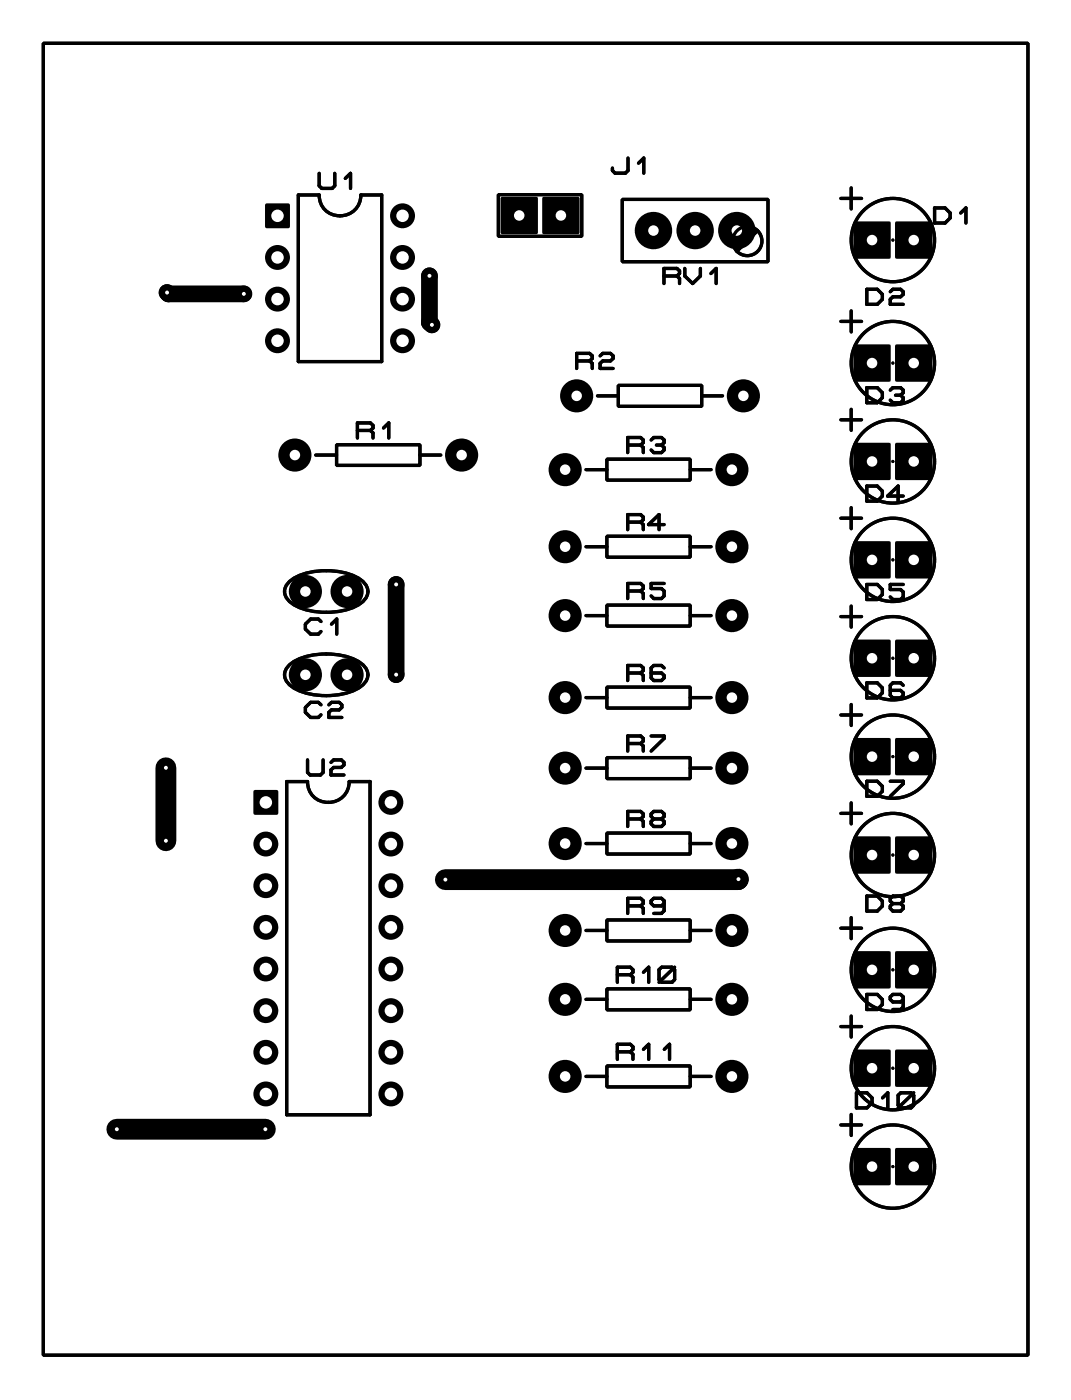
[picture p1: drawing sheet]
<svg xmlns="http://www.w3.org/2000/svg" width="65mm" height="85mm" viewBox="0 0 65 85" stroke-linecap="round" stroke-linejoin="round" font-family="sans-serif">
<g fill="#000">
<path d="M16.2 12.4h1.4v1.5h-1.4z" fill-rule="evenodd"/>
<path d="M30.5 12h2.2v2.2h-2.2z" fill-rule="evenodd"/>
<path d="M33.1 12h2.2v2.2h-2.2z" fill-rule="evenodd"/>
<path d="M52 13.5h2.2v2.2h-2.2z" fill-rule="evenodd"/>
<path d="M54.6 13.5h2.2v2.2h-2.2z" fill-rule="evenodd"/>
<path d="M52 21h2.2v2.2h-2.2z" fill-rule="evenodd"/>
<path d="M52 27h2.2v2.2h-2.2z" fill-rule="evenodd"/>
<path d="M52 33h2.2v2.2h-2.2z" fill-rule="evenodd"/>
<path d="M52 39h2.2v2.2h-2.2z" fill-rule="evenodd"/>
<path d="M54.6 21h2.2v2.2h-2.2z" fill-rule="evenodd"/>
<path d="M54.6 27h2.2v2.2h-2.2z" fill-rule="evenodd"/>
<path d="M54.6 33h2.2v2.2h-2.2z" fill-rule="evenodd"/>
<path d="M54.6 39h2.2v2.2h-2.2z" fill-rule="evenodd"/>
<path d="M15.5 48.2h1.4v1.5h-1.4z" fill-rule="evenodd"/>
<path d="M52 45h2.2v2.2h-2.2z" fill-rule="evenodd"/>
<path d="M52 51h2.2v2.2h-2.2z" fill-rule="evenodd"/>
<path d="M52 58h2.2v2.2h-2.2z" fill-rule="evenodd"/>
<path d="M54.6 45h2.2v2.2h-2.2z" fill-rule="evenodd"/>
<path d="M54.6 51h2.2v2.2h-2.2z" fill-rule="evenodd"/>
<path d="M54.6 58h2.2v2.2h-2.2z" fill-rule="evenodd"/>
<path d="M52 64h2.2v2.2h-2.2z" fill-rule="evenodd"/>
<path d="M52 70h2.2v2.2h-2.2z" fill-rule="evenodd"/>
<path d="M54.6 64h2.2v2.2h-2.2z" fill-rule="evenodd"/>
<path d="M54.6 70h2.2v2.2h-2.2z" fill-rule="evenodd"/>
<circle cx="10.2" cy="17.8" r=".51"/>
<circle cx="10.3" cy="17.9" r=".51"/>
<circle cx="14.9" cy="17.9" r=".51"/>
<circle cx="16.9" cy="15.7" r=".76"/>
<circle cx="16.9" cy="18.2" r=".76"/>
<circle cx="24.5" cy="18.2" r=".76"/>
<circle cx="24.5" cy="15.7" r=".76"/>
<circle cx="24.5" cy="13.2" r=".76"/>
<circle cx="26.2" cy="19.7" r=".51"/>
<circle cx="26.2" cy="16.8" r=".51"/>
<circle cx="26.3" cy="19.8" r=".51"/>
<circle cx="39.8" cy="14.1" r="1.14"/>
<circle cx="42.4" cy="14.1" r="1.14"/>
<circle cx="44.9" cy="14.1" r="1.14"/>
<circle cx="16.9" cy="20.8" r=".76"/>
<circle cx="18" cy="27.8" r="1.01"/>
<circle cx="18.6" cy="36.1" r="1.01"/>
<circle cx="21.1" cy="36.1" r="1.01"/>
<circle cx="24.1" cy="35.6" r=".51"/>
<circle cx="24.5" cy="20.8" r=".76"/>
<circle cx="28.1" cy="27.8" r="1.01"/>
<circle cx="34.4" cy="33.3" r="1.01"/>
<circle cx="34.4" cy="28.6" r="1.01"/>
<circle cx="34.4" cy="37.5" r="1.01"/>
<circle cx="35.1" cy="24.1" r="1.01"/>
<circle cx="44.6" cy="28.6" r="1.01"/>
<circle cx="44.6" cy="33.3" r="1.01"/>
<circle cx="44.6" cy="37.5" r="1.01"/>
<circle cx="45.3" cy="24.1" r="1.01"/>
<circle cx="10.1" cy="46.8" r=".51"/>
<circle cx="10.1" cy="51.3" r=".51"/>
<circle cx="16.2" cy="59.1" r=".76"/>
<circle cx="16.2" cy="54" r=".76"/>
<circle cx="16.2" cy="51.5" r=".76"/>
<circle cx="16.2" cy="56.6" r=".76"/>
<circle cx="18.6" cy="41.2" r="1.01"/>
<circle cx="21.1" cy="41.2" r="1.01"/>
<circle cx="23.8" cy="48.9" r=".76"/>
<circle cx="23.8" cy="51.5" r=".76"/>
<circle cx="23.8" cy="54" r=".76"/>
<circle cx="23.8" cy="59.1" r=".76"/>
<circle cx="23.8" cy="56.6" r=".76"/>
<circle cx="24.1" cy="41.1" r=".51"/>
<circle cx="27.1" cy="53.6" r=".51"/>
<circle cx="27.1" cy="53.6" r=".38"/>
<circle cx="34.4" cy="56.7" r="1.01"/>
<circle cx="34.4" cy="42.5" r="1.01"/>
<circle cx="34.4" cy="46.8" r="1.01"/>
<circle cx="34.4" cy="51.4" r="1.01"/>
<circle cx="44.6" cy="56.7" r="1.01"/>
<circle cx="44.6" cy="42.5" r="1.01"/>
<circle cx="44.6" cy="46.8" r="1.01"/>
<circle cx="44.6" cy="51.4" r="1.01"/>
<circle cx="45" cy="53.6" r=".63"/>
<circle cx="45" cy="53.6" r=".51"/>
<circle cx="7.1" cy="68.9" r=".51"/>
<circle cx="16.2" cy="68.9" r=".51"/>
<circle cx="16.2" cy="64.2" r=".76"/>
<circle cx="16.2" cy="66.7" r=".76"/>
<circle cx="16.2" cy="61.6" r=".76"/>
<circle cx="23.8" cy="66.7" r=".76"/>
<circle cx="23.8" cy="64.2" r=".76"/>
<circle cx="23.8" cy="61.6" r=".76"/>
<circle cx="34.4" cy="65.6" r="1.01"/>
<circle cx="34.4" cy="60.9" r="1.01"/>
<circle cx="44.6" cy="60.9" r="1.01"/>
<circle cx="44.6" cy="65.6" r="1.01"/>
</g>
<g fill="none" stroke="#000" stroke-width=".2">
<path d="M2.6 2.6h60v80h-60zM18.2 11.9h1.2a1.27 1.27 0 0 0 1.3 1.3 1.27 1.27 0 0 0 1.3-1.3h1.3v10.1h-5.1zM19.4 10.6v.7l.2 .2h.6l.2-.2v-.7M21 10.9l.4-.3v.9M30.4 11.9h5v2.5h-5zM37.9 12.2h8.9v3.8h-8.9zM38.3 9.6v.8l-.2 .2h-.6l-.2-.2v-.2M38.9 9.9l.3-.3v1M40.5 16.8h.7M41.2 16.8l.2-.1v-.2l-.2-.1h-.7v.9M41.2 16.8l.2 .2v.3M41.7 16.4v.4l.5 .5 .5-.5v-.4"/>
<path d="M43.3 16.7l.3-.3v.9M46.2 14.1l-1.3 1.2M51.2 19.6h1.3M51.2 12.1h1.3M51.9 11.5v1.2M51.9 19v1.2M52.8 17.6h.7l.3 .3v.3l-.3 .4h-.7zM54.2 17.8l.2-.2h.5l.1 .2v.1l-.1 .2h-.5l-.2 .1v.4h.8M54.4 14.6h.1M56.9 12.7h.7l.3 .3v.3l-.3 .3h-.7zM58.5 13l.4-.3v.9M17.7 35.4a4.2 4.2 0 0 1 4.4 0 .78 .78 0 0 1 0 1.3 4.2 4.2 0 0 1-4.4 0 .78 .78 0 0 1 0-1.3z"/>
<path d="M19.2 27.7h1.3M19.6 37.9l-.2-.2h-.5l-.3 .4v.3l.3 .3h.5l.2-.2M20.2 38.1l.3-.4v1M20.5 27.1h5.1v1.3h-5.1zM21.8 26.2h.8M22.6 26.2l.1-.1v-.2l-.1-.1h-.8v.9M22.6 26.2l.1 .2v.3M23.4 26.1l.3-.3v.9M25.6 27.7h1.3M35.1 22h.8M35.7 28.6h1.3M35.7 33.3h1.3"/>
<path d="M35.7 37.5h1.3M35.9 22l.2-.1v-.2l-.2-.2h-.8v1M35.9 22l.2 .2v.3M36.4 24.1h1.3M36.6 21.7l.1-.2h.5l.2 .2v.2l-.2 .1h-.5l-.1 .2v.3h.8M37 28h5.1v1.3h-5.1zM37 32.7h5.1v1.3h-5.1zM37 36.9h5.1v1.3h-5.1zM37.7 23.5h5.1v1.3h-5.1zM38.2 27.1h.8M38.2 31.8h.8M38.2 36h.8"/>
<path d="M39 27.1l.2-.1v-.2l-.2-.1h-.8v.9M39 31.8l.2-.1v-.2l-.2-.1h-.8v.9M39 36l.2-.1v-.2l-.2-.1h-.8v.9M39 27.1l.2 .2v.3M39 31.8l.2 .2v.3M39 36l.2 .2v.3M39.7 26.8l.1-.1h.5l.2 .1v.2l-.2 .1M40 27.1h.3M40.3 27.1l.2 .2v.1l-.2 .2h-.5l-.1-.2M40.5 35.6h-.8v.3h.6l.2 .1v.3l-.2 .2h-.5l-.1-.2M40.5 32h-1l.7-.6v.9M42.1 28.6h1.2"/>
<path d="M42.1 33.3h1.2M42.1 37.5h1.2M42.8 24.1h1.2M51.2 25.6h1.3M51.2 31.6h1.3M51.2 37.6h1.3M51.9 25v1.2M51.9 31v1.2M51.9 37v1.2M52.8 23.6h.7l.3 .3v.3l-.3 .4h-.7zM52.8 29.6h.7l.3 .3v.3l-.3 .4h-.7zM52.8 35.6h.7l.3 .3v.3l-.3 .4h-.7z"/>
<path d="M54.2 23.8l.2-.2h.5l.1 .2v.1l-.1 .2M54.4 22.1h.1M54.4 28.1h.1M54.4 34.1h.1M54.6 24.1h.3M54.9 24.1l.1 .1v.2l-.1 .2h-.5l-.2-.2M55 35.6h-.8v.3h.7l.1 .2v.3l-.1 .2h-.5l-.2-.2M55 30.2h-.9l.6-.6v1M17.5 47.7h1.2a1.27 1.27 0 0 0 1.3 1.2 1.27 1.27 0 0 0 1.3-1.2h1.2v20.3h-5zM17.7 40.5a4.2 4.2 0 0 1 4.4 0 .78 .78 0 0 1 0 1.3 4.2 4.2 0 0 1-4.4 0 .78 .78 0 0 1 0-1.3zM18.7 46.3v.8l.2 .2h.6l.2-.2v-.8M19.6 43l-.2-.2h-.5l-.3 .3v.3l.3 .3h.5l.2-.1"/>
<path d="M20 43l.2-.2h.5l.1 .2v.1l-.1 .2h-.5l-.2 .1v.3h.8M20.2 46.5l.1-.2h.5l.2 .2v.1l-.2 .2h-.5l-.1 .1v.4h.8M35.7 42.5h1.3M35.7 46.8h1.3M35.7 51.4h1.3M35.7 56.7h1.3M37 41.9h5.1v1.3h-5.1zM37 46.2h5.1v1.3h-5.1zM37 50.8h5.1v1.3h-5.1zM37 56.1h5.1v1.3h-5.1zM37.6 59.4h.8M38.2 41h.8"/>
<path d="M38.2 45.3h.8M38.2 49.9h.8M38.2 55.2h.8M38.4 59.4l.2-.1v-.2l-.2-.1h-.8v.9M38.4 59.4l.2 .2v.3M39 41l.2-.1v-.2l-.2-.1h-.8v.9M39 45.3l.2-.1v-.2l-.2-.1h-.8v.9M39 49.9l.2-.1v-.2l-.2-.1h-.8v.9M39 55.2l.2-.1v-.2l-.2-.1h-.8v.9M39 41l.2 .2v.3M39 45.3l.2 .2v.3M39 49.9l.2 .2v.3"/>
<path d="M39 55.2l.2 .2v.3M39.2 59.3l.3-.3v.9M39.7 44.9h.8v.1l-.8 .8M39.8 49.9l-.1-.1v-.2l.1-.1h.5l.2 .1v.2l-.2 .1M39.8 49.9l-.1 .2v.1l.1 .2h.5l.2-.2v-.1l-.2-.2M39.8 49.9h.5M40.2 59.1l.1-.1h.6l.2 .1v.6l-.2 .2h-.6l-.1-.2zM40.5 40.7l-.2-.1h-.5l-.1 .1v.6l.1 .2h.5l.2-.2v-.1l-.2-.2h-.6M40.5 55.1l-.2 .1h-.5l-.1-.1v-.2l.1-.1h.5l.2 .1v.6l-.2 .2h-.5M41.1 59l-.9 .9M42.1 42.5h1.2M42.1 46.8h1.2"/>
<path d="M42.1 51.4h1.2M42.1 56.7h1.2M51.2 43.6h1.3M51.2 49.6h1.3M51.2 56.6h1.3M51.9 43v1.2M51.9 49v1.2M51.9 56v1.2M52.8 41.6h.7l.3 .3v.3l-.3 .4h-.7zM52.8 47.6h.7l.3 .3v.3l-.3 .4h-.7zM52.8 54.6h.7l.3 .3v.3l-.3 .4h-.7zM54.2 47.6h.8v.2l-.8 .8"/>
<path d="M54.4 55.1l-.2-.2v-.1l.2-.2h.5l.1 .2v.1l-.1 .2M54.4 40.1h.1M54.4 46.1h.1M54.4 52.1h.1M54.4 59.1h.1M54.4 55.1l-.2 .1v.2l.2 .2h.5l.1-.2v-.2l-.1-.1M54.4 55.1h.5M55 41.8l-.1-.2h-.5l-.2 .2v.6l.2 .2h.5l.1-.2v-.2l-.1-.1h-.7M35.7 60.9h1.3M35.7 65.6h1.3M37 60.3h5.1v1.3h-5.1zM37 65h5.1v1.3h-5.1z"/>
<path d="M37.6 64.1h.8M38.4 64.1l.2-.1v-.2l-.2-.1h-.8v.9M38.4 64.1l.2 .2v.3M39.2 64l.3-.3v.9M40.5 64l.3-.3v.9M42.1 60.9h1.2M42.1 65.6h1.2M51.2 62.6h1.3M51.2 68.6h1.3M51.9 62v1.2M51.9 68v1.2M52.2 66.6h.6l.3 .3v.3l-.3 .4h-.6z"/>
<path d="M52.8 60.6h.7l.3 .3v.3l-.3 .4h-.7zM53.8 66.9l.3-.3v1M54.4 65.1h.1M54.4 71.1h.1M54.7 66.8l.2-.2h.6l.2 .2v.6l-.2 .2h-.6l-.2-.2zM55 60.9l-.1 .2h-.5l-.2-.2v-.1l.2-.2h.5l.1 .2v.6l-.1 .2h-.5M55.7 66.6l-1 1"/>
<circle cx="45.5" cy="14.7" r=".89"/>
<circle cx="54.4" cy="14.6" r="2.54"/>
<circle cx="54.4" cy="28.1" r="2.54"/>
<circle cx="54.4" cy="34.1" r="2.54"/>
<circle cx="54.4" cy="22.1" r="2.54"/>
<circle cx="54.4" cy="59.1" r="2.54"/>
<circle cx="54.4" cy="40.1" r="2.54"/>
<circle cx="54.4" cy="46.1" r="2.54"/>
<circle cx="54.4" cy="52.1" r="2.54"/>
<circle cx="54.4" cy="65.1" r="2.54"/>
<circle cx="54.4" cy="71.1" r="2.54"/>
</g>
<path d="M10.1 46.8v4.5M45 53.6h-17.9M7.1 68.9h9.1" fill="none" stroke="#000" stroke-width="1.3"/>
<path d="M10.2 17.8l.1 .1h4.6M26.2 16.8v2.9l.1 .1M24.1 35.6v5.5" fill="none" stroke="#000" stroke-width="1"/>
<circle cx="27.1" cy="53.6" r=".12" fill="#fff"/>
<circle cx="45" cy="53.6" r=".38" fill="#000"/>
<circle cx="45" cy="53.6" r=".12" fill="#fff"/>
<circle cx="24.1" cy="41.1" r=".38" fill="#000"/>
<circle cx="24.1" cy="41.1" r=".12" fill="#fff"/>
<circle cx="24.1" cy="35.6" r=".38" fill="#000"/>
<circle cx="24.1" cy="35.6" r=".12" fill="#fff"/>
<circle cx="26.2" cy="16.8" r=".38" fill="#000"/>
<circle cx="26.2" cy="16.8" r=".12" fill="#fff"/>
<circle cx="26.3" cy="19.8" r=".38" fill="#000"/>
<circle cx="26.3" cy="19.8" r=".12" fill="#fff"/>
<circle cx="16.2" cy="68.9" r=".38" fill="#000"/>
<circle cx="16.2" cy="68.9" r=".12" fill="#fff"/>
<circle cx="7.1" cy="68.9" r=".38" fill="#000"/>
<circle cx="7.1" cy="68.9" r=".12" fill="#fff"/>
<circle cx="10.1" cy="51.3" r=".38" fill="#000"/>
<circle cx="10.1" cy="51.3" r=".12" fill="#fff"/>
<circle cx="10.1" cy="46.8" r=".38" fill="#000"/>
<circle cx="10.1" cy="46.8" r=".12" fill="#fff"/>
<circle cx="14.9" cy="17.9" r=".38" fill="#000"/>
<circle cx="14.9" cy="17.9" r=".12" fill="#fff"/>
<circle cx="10.2" cy="17.8" r=".38" fill="#000"/>
<circle cx="10.2" cy="17.8" r=".12" fill="#fff"/>
<circle cx="34.4" cy="28.6" r=".89" fill="#000"/>
<circle cx="34.4" cy="28.6" r=".32" fill="#fff"/>
<circle cx="44.6" cy="28.6" r=".89" fill="#000"/>
<circle cx="44.6" cy="28.6" r=".32" fill="#fff"/>
<circle cx="34.4" cy="33.3" r=".89" fill="#000"/>
<circle cx="34.4" cy="33.3" r=".32" fill="#fff"/>
<circle cx="44.6" cy="33.3" r=".89" fill="#000"/>
<circle cx="44.6" cy="33.3" r=".32" fill="#fff"/>
<circle cx="34.4" cy="37.5" r=".89" fill="#000"/>
<circle cx="34.4" cy="37.5" r=".32" fill="#fff"/>
<circle cx="44.6" cy="37.5" r=".89" fill="#000"/>
<circle cx="44.6" cy="37.5" r=".32" fill="#fff"/>
<circle cx="34.4" cy="42.5" r=".89" fill="#000"/>
<circle cx="34.4" cy="42.5" r=".32" fill="#fff"/>
<circle cx="44.6" cy="42.5" r=".89" fill="#000"/>
<circle cx="44.6" cy="42.5" r=".32" fill="#fff"/>
<circle cx="34.4" cy="46.8" r=".89" fill="#000"/>
<circle cx="34.4" cy="46.8" r=".32" fill="#fff"/>
<circle cx="44.6" cy="46.8" r=".89" fill="#000"/>
<circle cx="44.6" cy="46.8" r=".32" fill="#fff"/>
<circle cx="34.4" cy="51.4" r=".89" fill="#000"/>
<circle cx="34.4" cy="51.4" r=".32" fill="#fff"/>
<circle cx="44.6" cy="51.4" r=".89" fill="#000"/>
<circle cx="44.6" cy="51.4" r=".32" fill="#fff"/>
<circle cx="34.4" cy="56.7" r=".89" fill="#000"/>
<circle cx="34.4" cy="56.7" r=".32" fill="#fff"/>
<circle cx="44.6" cy="56.7" r=".89" fill="#000"/>
<circle cx="44.6" cy="56.7" r=".32" fill="#fff"/>
<circle cx="34.4" cy="60.9" r=".89" fill="#000"/>
<circle cx="34.4" cy="60.9" r=".32" fill="#fff"/>
<circle cx="44.6" cy="60.9" r=".89" fill="#000"/>
<circle cx="44.6" cy="60.9" r=".32" fill="#fff"/>
<circle cx="34.4" cy="65.6" r=".89" fill="#000"/>
<circle cx="34.4" cy="65.6" r=".32" fill="#fff"/>
<circle cx="44.6" cy="65.6" r=".89" fill="#000"/>
<circle cx="44.6" cy="65.6" r=".32" fill="#fff"/>
<path d="M52.1 21.1h2v2h-2z" fill="#000"/>
<circle cx="53.1" cy="22.1" r=".32" fill="#fff"/>
<path d="M54.7 21.1h2v2h-2z" fill="#000"/>
<circle cx="55.7" cy="22.1" r=".32" fill="#fff"/>
<path d="M52.1 27.1h2v2h-2z" fill="#000"/>
<circle cx="53.1" cy="28.1" r=".32" fill="#fff"/>
<path d="M54.7 27.1h2v2h-2z" fill="#000"/>
<circle cx="55.7" cy="28.1" r=".32" fill="#fff"/>
<path d="M52.1 33.1h2v2h-2z" fill="#000"/>
<circle cx="53.1" cy="34.1" r=".32" fill="#fff"/>
<path d="M54.7 33.1h2v2h-2z" fill="#000"/>
<circle cx="55.7" cy="34.1" r=".32" fill="#fff"/>
<path d="M52.1 39.1h2v2h-2z" fill="#000"/>
<circle cx="53.1" cy="40.1" r=".32" fill="#fff"/>
<path d="M54.7 39.1h2v2h-2z" fill="#000"/>
<circle cx="55.7" cy="40.1" r=".32" fill="#fff"/>
<path d="M52.1 45.1h2v2h-2z" fill="#000"/>
<circle cx="53.1" cy="46.1" r=".32" fill="#fff"/>
<path d="M54.7 45.1h2v2h-2z" fill="#000"/>
<circle cx="55.7" cy="46.1" r=".32" fill="#fff"/>
<path d="M52.1 51.1h2v2h-2z" fill="#000"/>
<circle cx="53.1" cy="52.1" r=".32" fill="#fff"/>
<path d="M54.7 51.1h2v2h-2z" fill="#000"/>
<circle cx="55.7" cy="52.1" r=".32" fill="#fff"/>
<path d="M52.1 58.1h2v2h-2z" fill="#000"/>
<circle cx="53.1" cy="59.1" r=".32" fill="#fff"/>
<path d="M54.7 58.1h2v2h-2z" fill="#000"/>
<circle cx="55.7" cy="59.1" r=".32" fill="#fff"/>
<path d="M52.1 64.1h2v2h-2z" fill="#000"/>
<circle cx="53.1" cy="65.1" r=".32" fill="#fff"/>
<path d="M54.7 64.1h2v2h-2z" fill="#000"/>
<circle cx="55.7" cy="65.1" r=".32" fill="#fff"/>
<path d="M52.1 70.1h2v2h-2z" fill="#000"/>
<circle cx="53.1" cy="71.1" r=".32" fill="#fff"/>
<path d="M54.7 70.1h2v2h-2z" fill="#000"/>
<circle cx="55.7" cy="71.1" r=".32" fill="#fff"/>
<path d="M30.6 12.1h2v2h-2z" fill="#000"/>
<circle cx="31.6" cy="13.1" r=".32" fill="#fff"/>
<path d="M33.2 12.1h2v2h-2z" fill="#000"/>
<circle cx="34.2" cy="13.1" r=".32" fill="#fff"/>
<path d="M52.1 13.6h2v2h-2z" fill="#000"/>
<circle cx="53.1" cy="14.6" r=".32" fill="#fff"/>
<path d="M54.7 13.6h2v2h-2z" fill="#000"/>
<circle cx="55.7" cy="14.6" r=".32" fill="#fff"/>
<circle cx="35.1" cy="24.1" r=".89" fill="#000"/>
<circle cx="35.1" cy="24.1" r=".32" fill="#fff"/>
<circle cx="45.3" cy="24.1" r=".89" fill="#000"/>
<circle cx="45.3" cy="24.1" r=".32" fill="#fff"/>
<path d="M15.6 48.3h1.2v1.3h-1.2z" fill="#000"/>
<circle cx="16.2" cy="48.9" r=".38" fill="#fff"/>
<circle cx="16.2" cy="51.5" r=".63" fill="#000"/>
<circle cx="16.2" cy="51.5" r=".38" fill="#fff"/>
<circle cx="16.2" cy="54" r=".63" fill="#000"/>
<circle cx="16.2" cy="54" r=".38" fill="#fff"/>
<circle cx="16.2" cy="56.6" r=".63" fill="#000"/>
<circle cx="16.2" cy="56.5" r=".38" fill="#fff"/>
<circle cx="16.2" cy="59.1" r=".63" fill="#000"/>
<circle cx="16.2" cy="59.1" r=".38" fill="#fff"/>
<circle cx="16.2" cy="61.6" r=".63" fill="#000"/>
<circle cx="16.2" cy="61.6" r=".38" fill="#fff"/>
<circle cx="16.2" cy="64.2" r=".63" fill="#000"/>
<circle cx="16.2" cy="64.2" r=".38" fill="#fff"/>
<circle cx="16.2" cy="66.7" r=".63" fill="#000"/>
<circle cx="16.2" cy="66.7" r=".38" fill="#fff"/>
<circle cx="23.8" cy="66.7" r=".63" fill="#000"/>
<circle cx="23.8" cy="66.7" r=".38" fill="#fff"/>
<circle cx="23.8" cy="64.2" r=".63" fill="#000"/>
<circle cx="23.8" cy="64.2" r=".38" fill="#fff"/>
<circle cx="23.8" cy="61.6" r=".63" fill="#000"/>
<circle cx="23.8" cy="61.6" r=".38" fill="#fff"/>
<circle cx="23.8" cy="59.1" r=".63" fill="#000"/>
<circle cx="23.8" cy="59.1" r=".38" fill="#fff"/>
<circle cx="23.8" cy="56.6" r=".63" fill="#000"/>
<circle cx="23.8" cy="56.5" r=".38" fill="#fff"/>
<circle cx="23.8" cy="54" r=".63" fill="#000"/>
<circle cx="23.8" cy="54" r=".38" fill="#fff"/>
<circle cx="23.8" cy="51.5" r=".63" fill="#000"/>
<circle cx="23.8" cy="51.5" r=".38" fill="#fff"/>
<circle cx="23.8" cy="48.9" r=".63" fill="#000"/>
<circle cx="23.8" cy="48.9" r=".38" fill="#fff"/>
<path d="M16.3 12.5h1.2v1.3h-1.2z" fill="#000"/>
<circle cx="16.9" cy="13.2" r=".38" fill="#fff"/>
<circle cx="16.9" cy="15.7" r=".63" fill="#000"/>
<circle cx="16.9" cy="15.7" r=".38" fill="#fff"/>
<circle cx="16.9" cy="18.2" r=".63" fill="#000"/>
<circle cx="16.9" cy="18.2" r=".38" fill="#fff"/>
<circle cx="16.9" cy="20.8" r=".63" fill="#000"/>
<circle cx="16.9" cy="20.8" r=".38" fill="#fff"/>
<circle cx="24.5" cy="20.8" r=".63" fill="#000"/>
<circle cx="24.5" cy="20.8" r=".38" fill="#fff"/>
<circle cx="24.5" cy="18.2" r=".63" fill="#000"/>
<circle cx="24.5" cy="18.2" r=".38" fill="#fff"/>
<circle cx="24.5" cy="15.7" r=".63" fill="#000"/>
<circle cx="24.5" cy="15.7" r=".38" fill="#fff"/>
<circle cx="24.5" cy="13.2" r=".63" fill="#000"/>
<circle cx="24.5" cy="13.2" r=".38" fill="#fff"/>
<circle cx="44.9" cy="14.1" r="1.01" fill="#000"/>
<circle cx="44.9" cy="14.1" r=".32" fill="#fff"/>
<circle cx="39.8" cy="14.1" r="1.01" fill="#000"/>
<circle cx="39.8" cy="14.1" r=".32" fill="#fff"/>
<circle cx="42.4" cy="14.1" r="1.01" fill="#000"/>
<circle cx="42.4" cy="14.1" r=".32" fill="#fff"/>
<circle cx="18" cy="27.8" r=".89" fill="#000"/>
<circle cx="18" cy="27.7" r=".32" fill="#fff"/>
<circle cx="28.1" cy="27.8" r=".89" fill="#000"/>
<circle cx="28.1" cy="27.7" r=".32" fill="#fff"/>
<circle cx="21.1" cy="36.1" r=".89" fill="#000"/>
<circle cx="21.1" cy="36.1" r=".32" fill="#fff"/>
<circle cx="18.6" cy="36.1" r=".89" fill="#000"/>
<circle cx="18.6" cy="36.1" r=".32" fill="#fff"/>
<circle cx="21.1" cy="41.2" r=".89" fill="#000"/>
<circle cx="21.1" cy="41.1" r=".32" fill="#fff"/>
<circle cx="18.6" cy="41.2" r=".89" fill="#000"/>
<circle cx="18.6" cy="41.1" r=".32" fill="#fff"/>
<g fill="none" stroke="#000" stroke-width=".2">
<path d="M2.6 2.6h60v80h-60zM18.2 11.9h1.2a1.27 1.27 0 0 0 1.3 1.3 1.27 1.27 0 0 0 1.3-1.3h1.3v10.1h-5.1zM19.4 10.6v.7l.2 .2h.6l.2-.2v-.7M21 10.9l.4-.3v.9M30.4 11.9h5v2.5h-5zM37.9 12.2h8.9v3.8h-8.9zM38.3 9.6v.8l-.2 .2h-.6l-.2-.2v-.2M38.9 9.9l.3-.3v1M40.5 16.8h.7M41.2 16.8l.2-.1v-.2l-.2-.1h-.7v.9M41.2 16.8l.2 .2v.3M41.7 16.4v.4l.5 .5 .5-.5v-.4"/>
<path d="M43.3 16.7l.3-.3v.9M46.2 14.1l-1.3 1.2M51.2 19.6h1.3M51.2 12.1h1.3M51.9 11.5v1.2M51.9 19v1.2M52.8 17.6h.7l.3 .3v.3l-.3 .4h-.7zM54.2 17.8l.2-.2h.5l.1 .2v.1l-.1 .2h-.5l-.2 .1v.4h.8M54.4 14.6h.1M56.9 12.7h.7l.3 .3v.3l-.3 .3h-.7zM58.5 13l.4-.3v.9M17.7 35.4a4.2 4.2 0 0 1 4.4 0 .78 .78 0 0 1 0 1.3 4.2 4.2 0 0 1-4.4 0 .78 .78 0 0 1 0-1.3z"/>
<path d="M19.2 27.7h1.3M19.6 37.9l-.2-.2h-.5l-.3 .4v.3l.3 .3h.5l.2-.2M20.2 38.1l.3-.4v1M20.5 27.1h5.1v1.3h-5.1zM21.8 26.2h.8M22.6 26.2l.1-.1v-.2l-.1-.1h-.8v.9M22.6 26.2l.1 .2v.3M23.4 26.1l.3-.3v.9M25.6 27.7h1.3M35.1 22h.8M35.7 28.6h1.3M35.7 33.3h1.3"/>
<path d="M35.7 37.5h1.3M35.9 22l.2-.1v-.2l-.2-.2h-.8v1M35.9 22l.2 .2v.3M36.4 24.1h1.3M36.6 21.7l.1-.2h.5l.2 .2v.2l-.2 .1h-.5l-.1 .2v.3h.8M37 28h5.1v1.3h-5.1zM37 32.7h5.1v1.3h-5.1zM37 36.9h5.1v1.3h-5.1zM37.7 23.5h5.1v1.3h-5.1zM38.2 27.1h.8M38.2 31.8h.8M38.2 36h.8"/>
<path d="M39 27.1l.2-.1v-.2l-.2-.1h-.8v.9M39 31.8l.2-.1v-.2l-.2-.1h-.8v.9M39 36l.2-.1v-.2l-.2-.1h-.8v.9M39 27.1l.2 .2v.3M39 31.8l.2 .2v.3M39 36l.2 .2v.3M39.7 26.8l.1-.1h.5l.2 .1v.2l-.2 .1M40 27.1h.3M40.3 27.1l.2 .2v.1l-.2 .2h-.5l-.1-.2M40.5 35.6h-.8v.3h.6l.2 .1v.3l-.2 .2h-.5l-.1-.2M40.5 32h-1l.7-.6v.9M42.1 28.6h1.2"/>
<path d="M42.1 33.3h1.2M42.1 37.5h1.2M42.8 24.1h1.2M51.2 25.6h1.3M51.2 31.6h1.3M51.2 37.6h1.3M51.9 25v1.2M51.9 31v1.2M51.9 37v1.2M52.8 23.6h.7l.3 .3v.3l-.3 .4h-.7zM52.8 29.6h.7l.3 .3v.3l-.3 .4h-.7zM52.8 35.6h.7l.3 .3v.3l-.3 .4h-.7z"/>
<path d="M54.2 23.8l.2-.2h.5l.1 .2v.1l-.1 .2M54.4 22.1h.1M54.4 28.1h.1M54.4 34.1h.1M54.6 24.1h.3M54.9 24.1l.1 .1v.2l-.1 .2h-.5l-.2-.2M55 35.6h-.8v.3h.7l.1 .2v.3l-.1 .2h-.5l-.2-.2M55 30.2h-.9l.6-.6v1M17.5 47.7h1.2a1.27 1.27 0 0 0 1.3 1.2 1.27 1.27 0 0 0 1.3-1.2h1.2v20.3h-5zM17.7 40.5a4.2 4.2 0 0 1 4.4 0 .78 .78 0 0 1 0 1.3 4.2 4.2 0 0 1-4.4 0 .78 .78 0 0 1 0-1.3zM18.7 46.3v.8l.2 .2h.6l.2-.2v-.8M19.6 43l-.2-.2h-.5l-.3 .3v.3l.3 .3h.5l.2-.1"/>
<path d="M20 43l.2-.2h.5l.1 .2v.1l-.1 .2h-.5l-.2 .1v.3h.8M20.2 46.5l.1-.2h.5l.2 .2v.1l-.2 .2h-.5l-.1 .1v.4h.8M35.7 42.5h1.3M35.7 46.8h1.3M35.7 51.4h1.3M35.7 56.7h1.3M37 41.9h5.1v1.3h-5.1zM37 46.2h5.1v1.3h-5.1zM37 50.8h5.1v1.3h-5.1zM37 56.1h5.1v1.3h-5.1zM37.6 59.4h.8M38.2 41h.8"/>
<path d="M38.2 45.3h.8M38.2 49.9h.8M38.2 55.2h.8M38.4 59.4l.2-.1v-.2l-.2-.1h-.8v.9M38.4 59.4l.2 .2v.3M39 41l.2-.1v-.2l-.2-.1h-.8v.9M39 45.3l.2-.1v-.2l-.2-.1h-.8v.9M39 49.9l.2-.1v-.2l-.2-.1h-.8v.9M39 55.2l.2-.1v-.2l-.2-.1h-.8v.9M39 41l.2 .2v.3M39 45.3l.2 .2v.3M39 49.9l.2 .2v.3"/>
<path d="M39 55.2l.2 .2v.3M39.2 59.3l.3-.3v.9M39.7 44.9h.8v.1l-.8 .8M39.8 49.9l-.1-.1v-.2l.1-.1h.5l.2 .1v.2l-.2 .1M39.8 49.9l-.1 .2v.1l.1 .2h.5l.2-.2v-.1l-.2-.2M39.8 49.9h.5M40.2 59.1l.1-.1h.6l.2 .1v.6l-.2 .2h-.6l-.1-.2zM40.5 40.7l-.2-.1h-.5l-.1 .1v.6l.1 .2h.5l.2-.2v-.1l-.2-.2h-.6M40.5 55.1l-.2 .1h-.5l-.1-.1v-.2l.1-.1h.5l.2 .1v.6l-.2 .2h-.5M41.1 59l-.9 .9M42.1 42.5h1.2M42.1 46.8h1.2"/>
<path d="M42.1 51.4h1.2M42.1 56.7h1.2M51.2 43.6h1.3M51.2 49.6h1.3M51.2 56.6h1.3M51.9 43v1.2M51.9 49v1.2M51.9 56v1.2M52.8 41.6h.7l.3 .3v.3l-.3 .4h-.7zM52.8 47.6h.7l.3 .3v.3l-.3 .4h-.7zM52.8 54.6h.7l.3 .3v.3l-.3 .4h-.7zM54.2 47.6h.8v.2l-.8 .8"/>
<path d="M54.4 55.1l-.2-.2v-.1l.2-.2h.5l.1 .2v.1l-.1 .2M54.4 40.1h.1M54.4 46.1h.1M54.4 52.1h.1M54.4 59.1h.1M54.4 55.1l-.2 .1v.2l.2 .2h.5l.1-.2v-.2l-.1-.1M54.4 55.1h.5M55 41.8l-.1-.2h-.5l-.2 .2v.6l.2 .2h.5l.1-.2v-.2l-.1-.1h-.7M35.7 60.9h1.3M35.7 65.6h1.3M37 60.3h5.1v1.3h-5.1zM37 65h5.1v1.3h-5.1z"/>
<path d="M37.6 64.1h.8M38.4 64.1l.2-.1v-.2l-.2-.1h-.8v.9M38.4 64.1l.2 .2v.3M39.2 64l.3-.3v.9M40.5 64l.3-.3v.9M42.1 60.9h1.2M42.1 65.6h1.2M51.2 62.6h1.3M51.2 68.6h1.3M51.9 62v1.2M51.9 68v1.2M52.2 66.6h.6l.3 .3v.3l-.3 .4h-.6z"/>
<path d="M52.8 60.6h.7l.3 .3v.3l-.3 .4h-.7zM53.8 66.9l.3-.3v1M54.4 65.1h.1M54.4 71.1h.1M54.7 66.8l.2-.2h.6l.2 .2v.6l-.2 .2h-.6l-.2-.2zM55 60.9l-.1 .2h-.5l-.2-.2v-.1l.2-.2h.5l.1 .2v.6l-.1 .2h-.5M55.7 66.6l-1 1"/>
<circle cx="45.5" cy="14.7" r=".89"/>
<circle cx="54.4" cy="14.6" r="2.54"/>
<circle cx="54.4" cy="28.1" r="2.54"/>
<circle cx="54.4" cy="34.1" r="2.54"/>
<circle cx="54.4" cy="22.1" r="2.54"/>
<circle cx="54.4" cy="59.1" r="2.54"/>
<circle cx="54.4" cy="40.1" r="2.54"/>
<circle cx="54.4" cy="46.1" r="2.54"/>
<circle cx="54.4" cy="52.1" r="2.54"/>
<circle cx="54.4" cy="65.1" r="2.54"/>
<circle cx="54.4" cy="71.1" r="2.54"/>
</g>
</svg>
